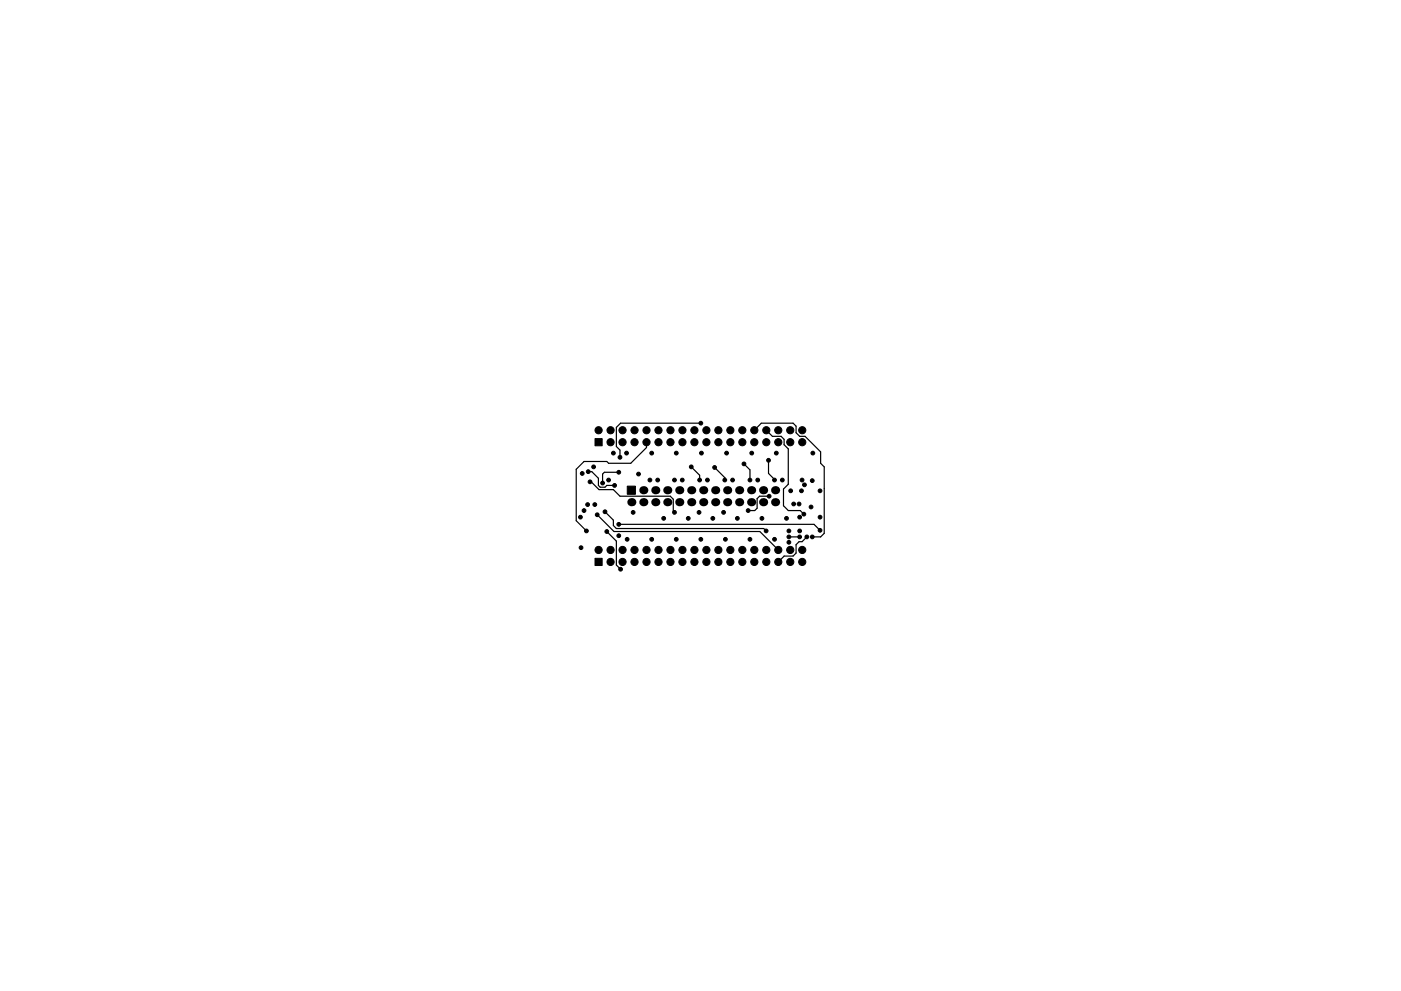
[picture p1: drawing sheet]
<svg xmlns="http://www.w3.org/2000/svg" width="297mm" height="210mm" viewBox="0 0 297 210" stroke-linecap="round" stroke-linejoin="round" font-family="sans-serif">
<g fill="#000" stroke="#000" stroke-width=".21">
<path d="M126.1 93.1h1.6v1.5h-1.6zM126.1 118.5h1.6v1.5h-1.6zM133 103.1h1.7v1.8h-1.7z"/>
<circle cx="125.9" cy="99.1" r=".4"/>
<circle cx="126.9" cy="91.3" r=".76"/>
<circle cx="129.5" cy="93.8" r=".76"/>
<circle cx="129.5" cy="91.3" r=".76"/>
<circle cx="130" cy="96.1" r=".4"/>
<circle cx="131.4" cy="97" r=".4"/>
<circle cx="132" cy="93.8" r=".76"/>
<circle cx="132" cy="91.3" r=".76"/>
<circle cx="132.8" cy="96.1" r=".4"/>
<circle cx="134.5" cy="91.3" r=".76"/>
<circle cx="134.5" cy="93.8" r=".76"/>
<circle cx="137.1" cy="91.3" r=".76"/>
<circle cx="137.1" cy="93.8" r=".76"/>
<circle cx="138.2" cy="96.1" r=".4"/>
<circle cx="139.6" cy="91.3" r=".76"/>
<circle cx="139.6" cy="93.8" r=".76"/>
<circle cx="142.2" cy="93.8" r=".76"/>
<circle cx="142.2" cy="91.3" r=".76"/>
<circle cx="143.4" cy="96.1" r=".4"/>
<circle cx="144.7" cy="93.8" r=".76"/>
<circle cx="144.7" cy="91.3" r=".76"/>
<circle cx="146.6" cy="99.1" r=".4"/>
<circle cx="147.2" cy="93.8" r=".76"/>
<circle cx="147.2" cy="91.3" r=".76"/>
<circle cx="148.6" cy="89.8" r=".4"/>
<circle cx="148.7" cy="96.1" r=".4"/>
<circle cx="149.8" cy="91.3" r=".76"/>
<circle cx="149.8" cy="93.8" r=".76"/>
<circle cx="151.5" cy="99.2" r=".4"/>
<circle cx="152.3" cy="91.3" r=".76"/>
<circle cx="152.3" cy="93.8" r=".76"/>
<circle cx="154.1" cy="96.1" r=".4"/>
<circle cx="154.9" cy="91.3" r=".76"/>
<circle cx="154.9" cy="93.8" r=".76"/>
<circle cx="157.4" cy="91.3" r=".76"/>
<circle cx="157.4" cy="93.8" r=".76"/>
<circle cx="157.7" cy="98.4" r=".4"/>
<circle cx="159.4" cy="96.1" r=".4"/>
<circle cx="159.9" cy="91.3" r=".76"/>
<circle cx="159.9" cy="93.8" r=".76"/>
<circle cx="162.5" cy="93.8" r=".76"/>
<circle cx="162.5" cy="91.3" r=".76"/>
<circle cx="162.9" cy="97.7" r=".4"/>
<circle cx="164.6" cy="96.1" r=".4"/>
<circle cx="165" cy="93.8" r=".76"/>
<circle cx="165" cy="91.3" r=".76"/>
<circle cx="167.6" cy="91.3" r=".76"/>
<circle cx="167.6" cy="93.8" r=".76"/>
<circle cx="170.1" cy="93.8" r=".76"/>
<circle cx="170.1" cy="91.3" r=".76"/>
<circle cx="172.3" cy="96.1" r=".4"/>
<circle cx="123.1" cy="109.7" r=".4"/>
<circle cx="123.2" cy="116.2" r=".4"/>
<circle cx="123.4" cy="100.5" r=".4"/>
<circle cx="123.8" cy="108.3" r=".4"/>
<circle cx="124.3" cy="112.6" r=".4"/>
<circle cx="124.6" cy="107.1" r=".4"/>
<circle cx="124.7" cy="100.1" r=".4"/>
<circle cx="125.1" cy="102.2" r=".4"/>
<circle cx="126.1" cy="107.1" r=".4"/>
<circle cx="126.6" cy="109.2" r=".4"/>
<circle cx="126.9" cy="116.7" r=".76"/>
<circle cx="127.8" cy="102.5" r=".4"/>
<circle cx="128.3" cy="108.6" r=".4"/>
<circle cx="128.7" cy="112.8" r=".4"/>
<circle cx="129" cy="101.8" r=".4"/>
<circle cx="129.5" cy="119.2" r=".76"/>
<circle cx="129.5" cy="116.7" r=".76"/>
<circle cx="130.3" cy="103" r=".4"/>
<circle cx="131.2" cy="111.2" r=".4"/>
<circle cx="131.2" cy="100.2" r=".4"/>
<circle cx="131.2" cy="113.7" r=".4"/>
<circle cx="132" cy="116.7" r=".76"/>
<circle cx="132" cy="119.2" r=".76"/>
<circle cx="133" cy="114.4" r=".4"/>
<circle cx="134.2" cy="108.7" r=".4"/>
<circle cx="134.5" cy="116.7" r=".76"/>
<circle cx="134.5" cy="119.2" r=".76"/>
<circle cx="135.4" cy="100.6" r=".4"/>
<circle cx="137.1" cy="116.7" r=".76"/>
<circle cx="137.1" cy="119.2" r=".76"/>
<circle cx="137.8" cy="101.8" r=".4"/>
<circle cx="138.2" cy="114.4" r=".4"/>
<circle cx="139.4" cy="101.8" r=".4"/>
<circle cx="139.6" cy="119.2" r=".76"/>
<circle cx="139.6" cy="116.7" r=".76"/>
<circle cx="140.7" cy="110" r=".4"/>
<circle cx="142.2" cy="116.7" r=".76"/>
<circle cx="142.2" cy="119.2" r=".76"/>
<circle cx="143" cy="101.8" r=".4"/>
<circle cx="143" cy="108.7" r=".4"/>
<circle cx="143.4" cy="114.4" r=".4"/>
<circle cx="144.7" cy="101.8" r=".4"/>
<circle cx="144.7" cy="116.7" r=".76"/>
<circle cx="144.7" cy="119.2" r=".76"/>
<circle cx="145.9" cy="110" r=".4"/>
<circle cx="147.2" cy="119.2" r=".76"/>
<circle cx="147.2" cy="116.7" r=".76"/>
<circle cx="148.2" cy="108.7" r=".4"/>
<circle cx="148.3" cy="101.8" r=".4"/>
<circle cx="148.6" cy="114.4" r=".4"/>
<circle cx="149.8" cy="119.2" r=".76"/>
<circle cx="149.8" cy="116.7" r=".76"/>
<circle cx="150" cy="101.8" r=".4"/>
<circle cx="151.1" cy="110" r=".4"/>
<circle cx="152.3" cy="119.2" r=".76"/>
<circle cx="152.3" cy="116.7" r=".76"/>
<circle cx="153.4" cy="108.7" r=".4"/>
<circle cx="153.7" cy="101.8" r=".4"/>
<circle cx="153.8" cy="114.4" r=".4"/>
<circle cx="154.9" cy="119.2" r=".76"/>
<circle cx="154.9" cy="116.7" r=".76"/>
<circle cx="155.3" cy="101.8" r=".4"/>
<circle cx="156.3" cy="110" r=".4"/>
<circle cx="157.4" cy="119.2" r=".76"/>
<circle cx="157.4" cy="116.7" r=".76"/>
<circle cx="158.6" cy="108.3" r=".4"/>
<circle cx="159" cy="114.4" r=".4"/>
<circle cx="159" cy="101.8" r=".4"/>
<circle cx="159.9" cy="116.7" r=".76"/>
<circle cx="159.9" cy="119.2" r=".76"/>
<circle cx="160.7" cy="101.8" r=".4"/>
<circle cx="161.5" cy="110" r=".4"/>
<circle cx="162.4" cy="112.6" r=".4"/>
<circle cx="162.5" cy="119.2" r=".76"/>
<circle cx="162.5" cy="116.7" r=".76"/>
<circle cx="163.1" cy="105.3" r=".4"/>
<circle cx="164.2" cy="114.4" r=".4"/>
<circle cx="164.2" cy="101.8" r=".4"/>
<circle cx="165" cy="116.7" r=".76"/>
<circle cx="165" cy="119.2" r=".76"/>
<circle cx="165.9" cy="101.8" r=".4"/>
<circle cx="166.8" cy="110" r=".4"/>
<circle cx="167.3" cy="113.9" r=".4"/>
<circle cx="167.3" cy="112.6" r=".4"/>
<circle cx="167.3" cy="115.1" r=".4"/>
<circle cx="167.6" cy="116.7" r=".76"/>
<circle cx="167.6" cy="119.2" r=".76"/>
<circle cx="167.6" cy="104.1" r=".4"/>
<circle cx="168.3" cy="106.9" r=".4"/>
<circle cx="169.4" cy="106.9" r=".4"/>
<circle cx="169.5" cy="113.9" r=".4"/>
<circle cx="169.5" cy="112.6" r=".4"/>
<circle cx="169.5" cy="109.7" r=".4"/>
<circle cx="169.9" cy="104.1" r=".4"/>
<circle cx="170.1" cy="101.8" r=".4"/>
<circle cx="170.1" cy="119.2" r=".76"/>
<circle cx="170.1" cy="116.7" r=".76"/>
<circle cx="170.4" cy="109.1" r=".4"/>
<circle cx="170.6" cy="102.9" r=".4"/>
<circle cx="171.1" cy="113.9" r=".4"/>
<circle cx="172" cy="107.6" r=".4"/>
<circle cx="172.2" cy="113.9" r=".4"/>
<circle cx="172.2" cy="102" r=".4"/>
<circle cx="173.9" cy="112.5" r=".4"/>
<circle cx="173.9" cy="109.7" r=".4"/>
<circle cx="173.9" cy="104.1" r=".4"/>
<circle cx="131.6" cy="120.8" r=".4"/>
</g>
<g fill="#000">
<circle cx="133.9" cy="106.5" r=".86"/>
<circle cx="136.4" cy="106.5" r=".86"/>
<circle cx="136.4" cy="104" r=".86"/>
<circle cx="138.9" cy="104" r=".86"/>
<circle cx="138.9" cy="106.5" r=".86"/>
<circle cx="141.5" cy="104" r=".86"/>
<circle cx="141.5" cy="106.5" r=".86"/>
<circle cx="144" cy="104" r=".86"/>
<circle cx="144" cy="106.5" r=".86"/>
<circle cx="146.6" cy="104" r=".86"/>
<circle cx="146.6" cy="106.5" r=".86"/>
<circle cx="149.1" cy="104" r=".86"/>
<circle cx="149.1" cy="106.5" r=".86"/>
<circle cx="151.6" cy="104" r=".86"/>
<circle cx="151.6" cy="106.5" r=".86"/>
<circle cx="154.2" cy="104" r=".86"/>
<circle cx="154.2" cy="106.5" r=".86"/>
<circle cx="156.7" cy="106.5" r=".86"/>
<circle cx="156.7" cy="104" r=".86"/>
<circle cx="159.3" cy="104" r=".86"/>
<circle cx="159.3" cy="106.5" r=".86"/>
<circle cx="161.8" cy="106.5" r=".86"/>
<circle cx="161.8" cy="104" r=".86"/>
<circle cx="164.3" cy="104" r=".86"/>
<circle cx="164.3" cy="106.5" r=".86"/>
</g>
<g fill="none" stroke="#000" stroke-width=".25">
<path d="M137.1 93.8v1.2l-3.4 3.3h-4.7l-.3-.4h-4.9l-1.6 1.7v10.9l2.1 2.1M146.6 99.1l1.7 1.7v1M147.2 90.8v.5M148.6 89.8h-17l-.9 .9v4l.7 .8v1.5l.3-.2M151.5 99.2l2.2 2.1v.5M157.7 98.4l1.3 1.3v2.1M159.9 91.3l1.5-1.5h6.7l.7 .6v1.4l.7 .8h1.2l3.3 3.3v2.4l.8 .8v14.1l-.8 .7h-1.8M162.5 91.3l1.3 1.3h1.8l.6 .6v1.2l.9 .8v7.5l-1 1.1v3.5l1 1h2.6l.7 .8M162.9 97.7v2.8l1.3 1.2M124.7 100.1h.8l1.4 1.4v1.5l.4 .4h1l.4-.4h1.6M125.1 102.2h.2l1.7 1.7h3l1.4 1.4h10.7l.6 .6v2.6l.3 .2M126.6 109.2l3.6 3.6h30.9l3.9 3.9"/>
<path d="M128.3 108.6l1.7 1.8v1.1l.7 .6h31.2l.5 .5M128.7 112.8l2 2v5.1l.9 .9M131.2 111.2h41.4l1.3 1.3M131.2 100.2h-3.1l-.3 .4v1.9M163.1 105.3h-2.1l-.5 .5v2l-.5 .5h-1.4M167.3 113.9h2.2M171.1 113.9l-1 1h-.7l-.6 .7v1.7l-.7 .7h-1.8l-1.3 1.2"/>
</g>
</svg>
